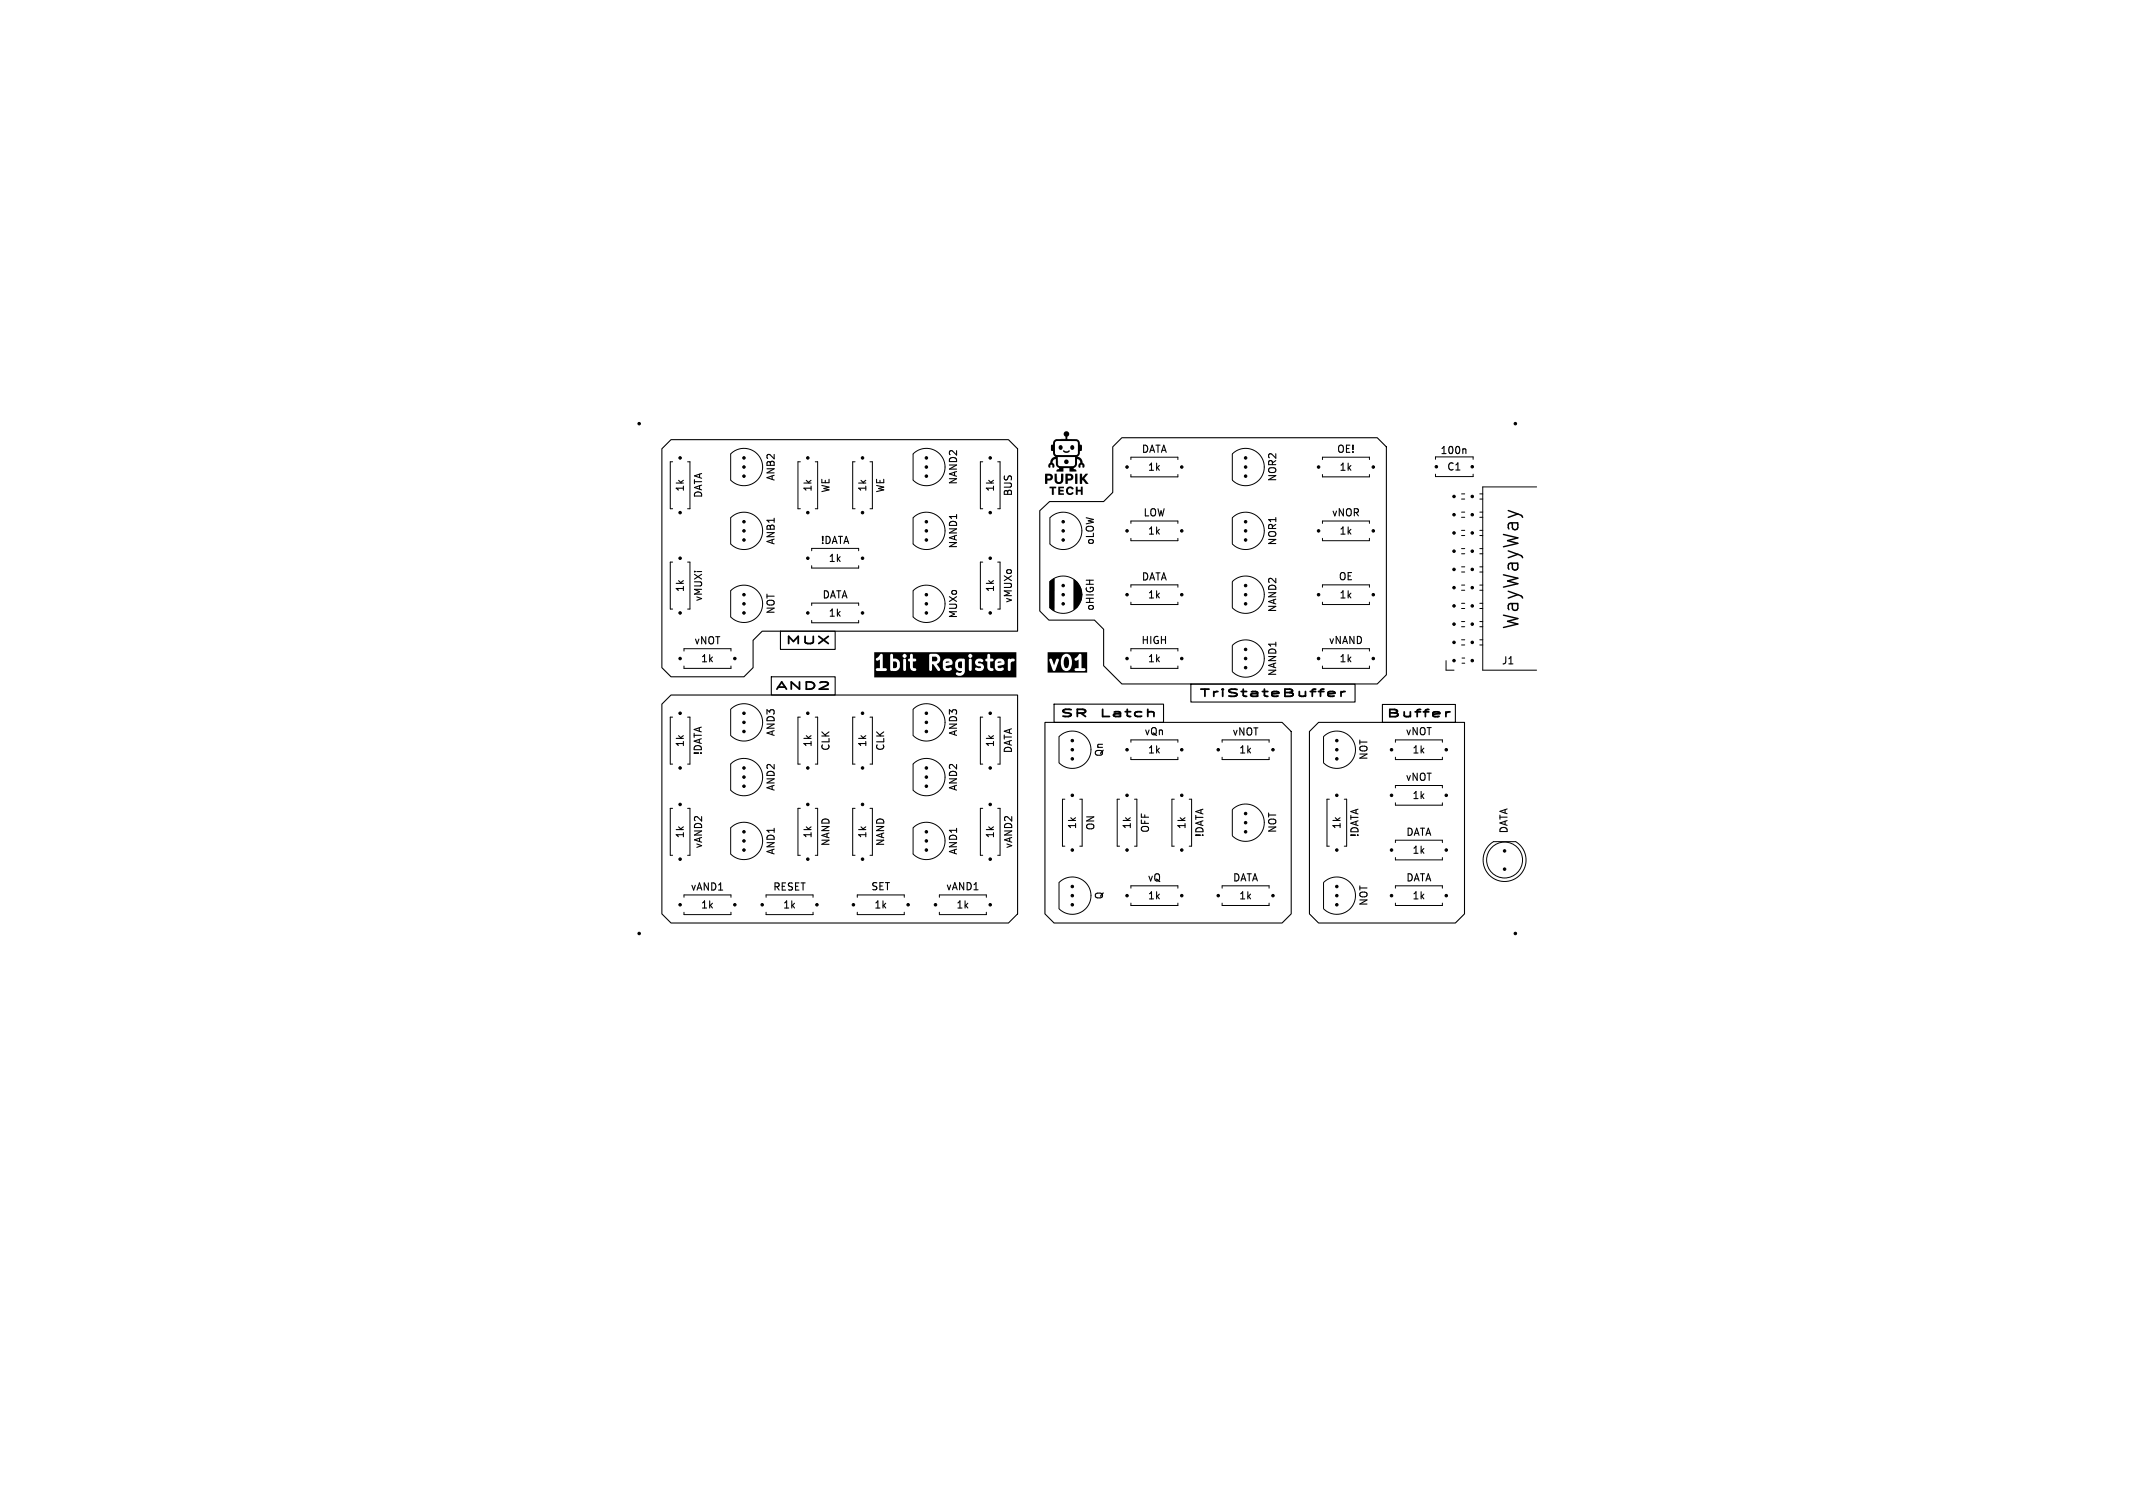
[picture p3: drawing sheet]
<svg xmlns="http://www.w3.org/2000/svg" width="297mm" height="210mm" viewBox="0 0 297 210" stroke-linecap="round" stroke-linejoin="round" font-family="sans-serif">
<defs><g id="words">
<text font-size="2.8" x="211.6" y="87.8" transform="rotate(-90 211.6 87.8)">WayWayWay</text>
<g font-size="1.4">
<text x="158.9" y="63.3">DATA</text>
<text x="159.7" y="65.8">1k</text>
<text x="186.1" y="63.3">OE!</text>
<text x="186.4" y="65.8">1k</text>
<text x="200.5" y="63.4">100n</text>
<text x="201.4" y="65.7">C1</text>
<text x="95.4" y="68.6" transform="rotate(-90 95.4 68.6)">1k</text>
<text x="98" y="69.4" transform="rotate(-90 98 69.4)">DATA</text>
<text x="108.1" y="67.1" transform="rotate(-90 108.1 67.1)">ANB2</text>
<text x="113.2" y="68.6" transform="rotate(-90 113.2 68.6)">1k</text>
<text x="115.7" y="68.7" transform="rotate(-90 115.7 68.7)">WE</text>
<text x="120.8" y="68.6" transform="rotate(-90 120.8 68.6)">1k</text>
<text x="123.3" y="68.7" transform="rotate(-90 123.3 68.7)">WE</text>
<text x="133.5" y="67.6" transform="rotate(-90 133.5 67.6)">NAND2</text>
<text x="138.6" y="68.6" transform="rotate(-90 138.6 68.6)">1k</text>
<text x="141.1" y="69.2" transform="rotate(-90 141.1 69.2)">BUS</text>
<text x="177.9" y="67.2" transform="rotate(-90 177.9 67.2)">NOR2</text>
<text x="108.1" y="76" transform="rotate(-90 108.1 76)">ANB1</text>
<text x="114.2" y="76">!DATA</text>
<text x="133.5" y="76.5" transform="rotate(-90 133.5 76.5)">NAND1</text>
<text x="152.5" y="76" transform="rotate(-90 152.5 76)">oLOW</text>
<text x="159.1" y="72.1">LOW</text>
<text x="159.7" y="74.7">1k</text>
<text x="177.9" y="76.1" transform="rotate(-90 177.9 76.1)">NOR1</text>
<text x="185.4" y="72.1">vNOR</text>
<text x="186.4" y="74.7">1k</text>
<text x="95.4" y="82.6" transform="rotate(-90 95.4 82.6)">1k</text>
<text x="98" y="83.9" transform="rotate(-90 98 83.9)">vMUXi</text>
<text x="114.4" y="83.5">DATA</text>
<text x="115.3" y="78.5">1k</text>
<text x="138.6" y="82.6" transform="rotate(-90 138.6 82.6)">1k</text>
<text x="158.9" y="81">DATA</text>
<text x="159.7" y="83.5">1k</text>
<text x="186.3" y="81">OE</text>
<text x="186.4" y="83.5">1k</text>
<text x="96.6" y="89.9">vNOT</text>
<text x="108.1" y="85.6" transform="rotate(-90 108.1 85.6)">NOT</text>
<text x="115.3" y="86.1">1k</text>
<text x="133.5" y="86.2" transform="rotate(-90 133.5 86.2)">MUXo</text>
<text x="141.1" y="84.1" transform="rotate(-90 141.1 84.1)">vMUXo</text>
<text x="152.5" y="85.2" transform="rotate(-90 152.5 85.2)">oHIGH</text>
<text x="158.8" y="89.9">HIGH</text>
<text x="177.9" y="85.4" transform="rotate(-90 177.9 85.4)">NAND2</text>
<text x="184.9" y="89.9">vNAND</text>
<text x="97.5" y="92.4">1k</text>
<text x="109.2" y="90">MUX</text>
<text x="159.7" y="92.4">1k</text>
<text x="177.9" y="94.3" transform="rotate(-90 177.9 94.3)">NAND1</text>
<text x="186.4" y="92.4">1k</text>
<text x="209" y="92.7">J1</text>
<text x="107.8" y="96.4">AND2</text>
<text x="147.5" y="100.2">SR</text>
<text x="153.2" y="100.2">Latch</text>
<text x="166.8" y="97.4">TriStateBuffer</text>
<text x="192.9" y="100.2">Buffer</text>
<text x="95.4" y="104.1" transform="rotate(-90 95.4 104.1)">1k</text>
<text x="97.9" y="105.2" transform="rotate(-90 97.9 105.2)">!DATA</text>
<text x="108.1" y="102.6" transform="rotate(-90 108.1 102.6)">AND3</text>
<text x="113.2" y="104.1" transform="rotate(-90 113.2 104.1)">1k</text>
<text x="115.7" y="104.7" transform="rotate(-90 115.7 104.7)">CLK</text>
<text x="120.8" y="104.1" transform="rotate(-90 120.8 104.1)">1k</text>
<text x="123.3" y="104.7" transform="rotate(-90 123.3 104.7)">CLK</text>
<text x="133.5" y="102.6" transform="rotate(-90 133.5 102.6)">AND3</text>
<text x="138.6" y="104.1" transform="rotate(-90 138.6 104.1)">1k</text>
<text x="141.1" y="105" transform="rotate(-90 141.1 105)">DATA</text>
<text x="153.8" y="105.5" transform="rotate(-90 153.8 105.5)">Qn</text>
<text x="159.3" y="102.6">vQn</text>
<text x="159.7" y="105.1">1k</text>
<text x="171.5" y="102.6">vNOT</text>
<text x="172.4" y="105.1">1k</text>
<text x="190.6" y="105.9" transform="rotate(-90 190.6 105.9)">NOT</text>
<text x="195.6" y="102.6">vNOT</text>
<text x="196.6" y="105.1">1k</text>
<text x="108.1" y="110.3" transform="rotate(-90 108.1 110.3)">AND2</text>
<text x="133.5" y="110.3" transform="rotate(-90 133.5 110.3)">AND2</text>
<text x="195.6" y="108.9">vNOT</text>
<text x="196.6" y="111.5">1k</text>
<text x="95.4" y="116.8" transform="rotate(-90 95.4 116.8)">1k</text>
<text x="98" y="118.3" transform="rotate(-90 98 118.3)">vAND2</text>
<text x="108.1" y="119.1" transform="rotate(-90 108.1 119.1)">AND1</text>
<text x="113.2" y="116.8" transform="rotate(-90 113.2 116.8)">1k</text>
<text x="115.7" y="117.9" transform="rotate(-90 115.7 117.9)">NAND</text>
<text x="120.8" y="116.8" transform="rotate(-90 120.8 116.8)">1k</text>
<text x="123.3" y="117.9" transform="rotate(-90 123.3 117.9)">NAND</text>
<text x="133.5" y="119.1" transform="rotate(-90 133.5 119.1)">AND1</text>
<text x="138.6" y="116.8" transform="rotate(-90 138.6 116.8)">1k</text>
<text x="141.1" y="118.3" transform="rotate(-90 141.1 118.3)">vAND2</text>
<text x="150" y="115.6" transform="rotate(-90 150 115.6)">1k</text>
<text x="152.6" y="115.7" transform="rotate(-90 152.6 115.7)">ON</text>
<text x="157.7" y="115.6" transform="rotate(-90 157.7 115.6)">1k</text>
<text x="160.2" y="116.1" transform="rotate(-90 160.2 116.1)">OFF</text>
<text x="165.3" y="115.6" transform="rotate(-90 165.3 115.6)">1k</text>
<text x="167.8" y="116.7" transform="rotate(-90 167.8 116.7)">!DATA</text>
<text x="177.9" y="116.1" transform="rotate(-90 177.9 116.1)">NOT</text>
<text x="186.9" y="115.6" transform="rotate(-90 186.9 115.6)">1k</text>
<text x="189.4" y="116.7" transform="rotate(-90 189.4 116.7)">!DATA</text>
<text x="195.7" y="116.6">DATA</text>
<text x="196.6" y="119.1">1k</text>
<text x="210.1" y="116.2" transform="rotate(-90 210.1 116.2)">DATA</text>
<text x="96.1" y="124.2">vAND1</text>
<text x="107.6" y="124.2">RESET</text>
<text x="121.2" y="124.2">SET</text>
<text x="131.6" y="124.2">vAND1</text>
<text x="153.8" y="125.4" transform="rotate(-90 153.8 125.4)">Q</text>
<text x="159.7" y="123">vQ</text>
<text x="159.7" y="125.5">1k</text>
<text x="171.6" y="123">DATA</text>
<text x="172.4" y="125.5">1k</text>
<text x="195.7" y="123">DATA</text>
<text x="196.6" y="125.5">1k</text>
<text x="97.5" y="126.7">1k</text>
<text x="108.9" y="126.7">1k</text>
<text x="121.6" y="126.7">1k</text>
<text x="133.1" y="126.7">1k</text>
<text x="190.6" y="126.3" transform="rotate(-90 190.6 126.3)">NOT</text>
</g>
</g></defs>
<path d="M92.2 62.5l1.2-1.3h47l1.3 1.3v25.4h-35.6l-1.2 1.3v3.8l-1.3 1.3h-10.2l-1.2-1.3zM144.8 71.1l1.3-1.2h7.6l1.2-1.3v-6.4l1.3-1.2h35.6l1.2 1.2v31.8l-1.2 1.3h-35.6l-2.5-2.6v-5.1l-1.3-1.2h-6.4l-1.2-1.3zM203.8 62.5l.3 .1v.6M92.2 98.1l1.2-1.3h48.3v30.5l-1.3 1.2h-47l-1.2-1.2zM107.4 94.3h8.9v2.5h-8.9zM108.7 87.9h7.6v2.5h-7.6zM146.8 98.1h15.2v2.5h-15.2zM165.8 95.3h22.9v2.5h-22.9zM192.5 98.1h10.1v2.5h-10.1zM145.5 100.6h33l1.3 1.3v25.4l-1.3 1.2h-31.7l-1.3-1.2zM182.3 101.9l1.3-1.3h20.3v26.7l-1.3 1.2h-19l-1.3-1.2z" fill="none" stroke="#000" stroke-width=".15"/>
<g fill="#000">
<path d="M145.5 66a.83 .83 0 0 1 1.1 .4 .59 .59 0 0 1-.8 .5v.3a.18 .18 0 0 1-.2 .2 .18 .18 0 0 1-.1-.3v-.5h.5a.21 .21 0 0 0 .3-.2 .21 .21 0 0 0-.3-.2h-.2v.4h-.3zM146.1 67.8h.8a.13 .13 0 0 1 .2 .1 .13 .13 0 0 1-.2 .1h-.2v.9h-.2v-.9h-.3zM147.5 62.1a.31 .31 0 0 1 .5 0 .31 .31 0 0 1-.2 .5 .31 .31 0 0 1-.4-.3zM146.8 66h.3l.1 .9a.3 .3 0 0 0 .2 .2 .3 .3 0 0 0 .3-.2v-.8a.18 .18 0 0 1 .3-.1 .18 .18 0 0 1 .1 .2v.1a.77 .77 0 0 1-.8 1.1 .7 .7 0 0 1-.5-1zM147.4 67.8h.7v.2h-.5v.2h.5v.3h-.5v.2h.5v.2h-.7zM148 62.7h.1a.74 .74 0 0 0 .8 0 .47 .47 0 0 1-.3 .4 .47 .47 0 0 1-.5-.2zM146.8 61.3l.3-.1 1.3-.1v-.3a.39 .39 0 0 1-.2-.6 .39 .39 0 0 1 .6 0 .39 .39 0 0 1-.2 .6v.3l.8 .1a.72 .72 0 0 1 1 .7h.2v.2a.62 .62 0 0 1-.1 .7h-.1l-.1 .5-.2 .3a.94 .94 0 0 1 .7 .9 .34 .34 0 0 1 .2 .3 .34 .34 0 0 1-.2 .3l-.1-.1a.17 .17 0 0 0 0-.3 .17 .17 0 0 0-.3 .1 .17 .17 0 0 0 .1 .2 .18 .18 0 0 1-.3 .1 .18 .18 0 0 1-.1-.3l.1-.1a.4 .4 0 0 0 .2-.5 .4 .4 0 0 0-.4-.3v.5a.83 .83 0 0 1-.5 .9h.1a.2 .2 0 0 1 .3 .2 .2 .2 0 0 1-.3 .2h-.7v-.5h-.8v.5h-.8a.18 .18 0 0 1-.2-.2 .18 .18 0 0 1 .2-.2h.2v-.1a.71 .71 0 0 1-.5-.9v-.4a.39 .39 0 0 0-.4 .3 .39 .39 0 0 0 .2 .5v.1a.2 .2 0 0 1 0 .3 .2 .2 0 0 1-.3 0 .2 .2 0 0 1 0-.3 .19 .19 0 0 0-.3 0 .19 .19 0 0 0 .1 .3h-.1a.43 .43 0 0 1 0-.7 .8 .8 0 0 1 .6-.7h.5v1a.51 .51 0 0 0 .7 .2h.5a1.34 1.34 0 0 0 1.1-.1l.1-1.1h-2.9l.2-.1-.3-.3-.1-.5-.2-.1-.1-.3h.6v.5a.4 .4 0 0 0 .1 .4 .4 .4 0 0 0 .5 .1h2.4l.2-.2v-.8a1 1 0 0 0-.1-.9l-2.9-.1-.2 .2v.8h-.6l.1-.5a.26 .26 0 0 0 .2-.3zM148.4 66a.82 .82 0 0 1 1.1 .4 .49 .49 0 0 1-.6 .5h-.2v.3a.16 .16 0 0 1-.2 .2 .16 .16 0 0 1-.1-.2l-.1-.6h.7a.22 .22 0 0 0 .1-.2 .22 .22 0 0 0-.3-.2h-.1v.4h-.4zM148.6 67.9a.46 .46 0 0 1 .5-.2 .46 .46 0 0 1 .3 .4l-.1 .1a.33 .33 0 0 0-.4-.2 .33 .33 0 0 0-.1 .5 .33 .33 0 0 0 .4 .1l.1-.1 .1 .1a.52 .52 0 0 1-.6 .3 .52 .52 0 0 1-.4-.6zM149.7 66h.3v1.1a.19 .19 0 0 1-.1 .3 .19 .19 0 0 1-.2-.3zM149.8 67.8h.3v.4h.4v-.4h.3v1.1h-.3v-.4h-.4v.4h-.3zM150.4 66h.3v.5l.2-.3a.45 .45 0 0 1 .6-.2l-.5 .6 .6 .8h-.4l-.4-.6-.1 .3a.18 .18 0 0 1-.2 .3 .18 .18 0 0 1-.1-.3z"/>
<path d="M124.3 92.1h.4l.2 .2v.5l-.2 .2h-.4zM129.8 91.4l.6 .1 .1 .2v.3l-.2 .1h-.5zM131.7 92.2l.4-.1 .1 .1-.5 .1zM133.5 92.2l.1-.1h.3v.9h-.3l-.1-.1zM139 92.2l.3-.1 .2 .1-.6 .1zM121.7 90.8h19.8v3.5h-19.8v-2.5h.3l.1 .2 .4-.2v1.2l-.4 .1a.2 .2 0 0 0-.1 .2 .2 .2 0 0 0 .1 .1h1.2a.2 .2 0 0 0 .2-.2 .2 .2 0 0 0-.2-.2h-.4v-1.8h1l.1 2.2h.1h.7l.4-.2 .1-.3v-.6l-.2-.4h.7v1.3a.2 .2 0 0 0 .2 .2 .2 .2 0 0 0 .2-.2v-1.3h.2l.1 .2h.2v.9l.1 .3 .3 .1h.3a.2 .2 0 0 0 .2-.2 .2 .2 0 0 0-.2-.2l-.3-.1v-.8h.3a.2 .2 0 0 0 .2-.2 .2 .2 0 0 0-.2-.2h-.3v-.5h2.3v2a.2 .2 0 0 0 .2 .2 .2 .2 0 0 0 .2-.2v-.7h.1l.7 .9a.2 .2 0 0 0 .3 0 .2 .2 0 0 0 0-.3l-.5-.6 .4-.3h.5v.8l.2 .3 .3 .1 .6-.1a.2 .2 0 0 0 .1-.2 .2 .2 0 0 0-.2-.1h-.5l-.1-.3 .8-.1 .1-.3h.4v.6l.1 .3 .4 .2h.4l-.2 .3-.4-.1a.2 .2 0 0 0-.2 .1 .2 .2 0 0 0 .1 .3l.6 .1 .4-.3 .1-.3v-1.6h.6v1.3a.2 .2 0 0 0 .2 .2 .2 .2 0 0 0 .2-.2v-1h.5l.1 .4 .6 .2 .1 .1-.1 .1h-.5a.2 .2 0 0 0-.2 .1 .2 .2 0 0 0 .1 .2l.6 .1 .4-.1 .1-.3-.1-.4-.3-.2h-.3l-.1-.2 .1-.1 .5 .1 .1-.1v-.2h.3l.1 .2h.2v.9l.1 .3 .3 .1h.2a.2 .2 0 0 0 .2-.2 .2 .2 0 0 0-.2-.2l-.2-.1v-.7h.6v.8l.2 .3 .3 .1 .7-.1a.2 .2 0 0 0 .1-.2 .2 .2 0 0 0-.3-.1h-.4l-.2-.3 .9-.2 .1-.3-.1-.3h.5v1.4a.2 .2 0 0 0 .2 .1 .2 .2 0 0 0 .2-.2v-.9l.1-.1 .3-.1a.2 .2 0 0 0 .2-.2 .2 .2 0 0 0-.2-.2l-.4 .1-.2-.1-.2 .2h-.5l-.4-.2h-.4l-.3 .2-.2 .3h-.6v-.1h.3a.2 .2 0 0 0 .1-.2 .2 .2 0 0 0-.2-.2h-.2v-.5a.2 .2 0 0 0-.2-.2 .2 .2 0 0 0-.2 .2v.5l-.3 .2-1-.2-.3 .2-.1 .3h-.5v-.3a.2 .2 0 0 0-.2-.2 .2 .2 0 0 0-.2 .2h-.6l-.1-.2h-.7l-.3 .3-.2 .3h-.4l-.1-.4-.3-.2h-.4l-.3 .2-.2 .3h-.5l.1-.6-.1-.3h4v.1a.29 .29 0 0 0 .5 .2 .29 .29 0 0 0 0-.5 .29 .29 0 0 0-.5 .2h-4l-.5-.3-.8 .1-.1 .1h-2.3a.2 .2 0 0 0-.2-.1 .2 .2 0 0 0-.2 .1v.5l-.3 .2h-.2l-.3-.2-.1 .2h-.7l-.3-.2h-.5v-.4h1.4v.1a.29 .29 0 0 0 .4 .2 .29 .29 0 0 0 0-.5 .29 .29 0 0 0-.4 .2l-1.4-.1a.2 .2 0 0 0-.2-.2 .2 .2 0 0 0-.2 .2h-1v-.1h-.2l-.7 .7h-.3zM148.3 91.5l.2-.1a1.1 1.1 0 0 1 0 1.6h-.1a1.18 1.18 0 0 1-.1-1.5zM145.9 90.8h5.5v2.9h-5.5v-1.8h.2l.6 1.5h.2l.5-1.4h.3v.5l.2 .7 .4 .2h.3l.3-.1 .2-.3 .2-.5-.1-.7h.4l.2 .2 .4-.2v1.2h-.4a.2 .2 0 0 0-.2 .2 .2 .2 0 0 0 .2 .2h1.2a.2 .2 0 0 0 .2-.2 .2 .2 0 0 0-.2-.2h-.4v-1.8l-.2-.1h-.2l-.6 .7h-.4l-.3-.6-.6-.1-.4 .2-.2 .7h-.3a.2 .2 0 0 0-.1-.3 .2 .2 0 0 0-.2 .1l-.3 .9-.3-.9a.2 .2 0 0 0-.3-.1 .2 .2 0 0 0-.1 .2h-.2z"/>
<circle cx="148.5" cy="64.3" r=".32"/>
<circle cx="149.3" cy="62.3" r=".31"/>
</g>
<path d="M160.1 99.1l.6 .2v.5M184.9 96.6l1-.1v-.1a.76 .76 0 0 0-1 0v.4a.83 .83 0 0 0 .9 .1M186.7 96.3v.7M187.3 96.3l-.4 .1-.2 .1M201.3 99.1v.7M201.9 99.1l-.4 .1-.2 .1" fill="none" stroke="#000" stroke-width=".25"/>
<g fill="none" stroke="#000" stroke-width=".14">
<path d="M93.7 64.3h-.4v6.6h.4M93.7 78.3h-.4v6.5h.4M95.7 64.3h.4v6.6h-.4M95.7 78.3h.4v6.5h-.4M101.7 63.2v3.6M101.7 72.1v3.6M101.8 72.1a2.6 2.6 0 0 1 3.6 0 2.6 2.6 0 0 1 0 3.7 2.6 2.6 0 0 1-3.6 0M101.8 63.2a2.6 2.6 0 0 1 3.6 0 2.6 2.6 0 0 1 0 3.7 2.6 2.6 0 0 1-3.6 0M111.4 64.3h-.3v6.6h.3M113 76.7v-.3h6.6v.3M113 78.8v.3h6.6v-.3M113.5 64.3h.4v6.6h-.4"/>
<path d="M119.1 64.3h-.4v6.6h.4M121.1 64.3h.4v6.6h-.4M127.1 63.2v3.6M127.1 72.1v3.6M127.2 72.1a2.6 2.6 0 0 1 3.6 0 2.6 2.6 0 0 1 0 3.7 2.6 2.6 0 0 1-3.6 0M127.2 63.2a2.6 2.6 0 0 1 3.6 0 2.6 2.6 0 0 1 0 3.7 2.6 2.6 0 0 1-3.6 0M136.8 64.3h-.3v6.6h.3M136.8 78.3h-.3v6.5h.3M138.9 64.3h.4v6.6h-.4M138.9 78.3h.4v6.5h-.4M146.2 72.1v3.6M146.2 72.1a2.6 2.6 0 0 1 3.7 0 2.6 2.6 0 0 1 0 3.7 2.6 2.6 0 0 1-3.7 0"/>
<path d="M157.5 64v-.3h6.5v.3M157.5 66.1v.3h6.5v-.3M157.5 72.9v-.3h6.5v.3M157.5 75v.3h6.5v-.3M171.6 63.2v3.6M171.6 72.1v3.6M171.6 63.2a2.6 2.6 0 0 1 3.7 0 2.6 2.6 0 0 1 0 3.7 2.6 2.6 0 0 1-3.7 0M171.6 72.1a2.6 2.6 0 0 1 3.7 0 2.6 2.6 0 0 1 0 3.7 2.6 2.6 0 0 1-3.7 0M184.1 64v-.3h6.6v.3M184.1 66.1v.3h6.6v-.3M184.1 72.9v-.3h6.6v.3M184.1 75v.3h6.6v-.3"/>
<path d="M199.9 64v-.4h5.2v.4M199.9 66v.4h5.2v-.4M203.5 68.8h.4M203.5 69.5h.4M203.5 71.3h.4M203.5 72h.4M203.5 73.9h.4M203.5 74.6h.4M203.5 76.4h.4M203.5 77.1h.4M203.5 78.9h.4M203.5 79.7h.4"/>
<path d="M206 68.8h.5M206 69.5h.5M206 71.3h.5M206 72h.5M206 73.9h.5M206 74.6h.5M206 76.4h.5M206 77.1h.5M206 78.9h.5M206 79.7h.5M214 67.8h-7.5v25.5h7.5M93.7 99.9h-.4v6.5h.4"/>
<path d="M95.2 90.7v-.4h6.6v.4M95.2 92.8v.3h6.6v-.3M95.7 99.9h.4v6.5h-.4M101.7 82.3v3.6M101.7 98.8v3.6M101.8 98.8a2.6 2.6 0 0 1 3.6 0 2.6 2.6 0 0 1 0 3.6 2.6 2.6 0 0 1-3.6 0M101.8 82.3a2.6 2.6 0 0 1 3.6 0 2.6 2.6 0 0 1 0 3.6 2.6 2.6 0 0 1-3.6 0M111.4 99.9h-.3v6.5h.3M113 84.3v-.3h6.6v.3M113 86.4v.3h6.6v-.3M113.5 99.9h.4v6.5h-.4M119.1 99.9h-.4v6.5h.4"/>
<path d="M121.1 99.9h.4v6.5h-.4M127.1 82.3v3.6M127.1 98.8v3.6M127.2 82.3a2.6 2.6 0 0 1 3.6 0 2.6 2.6 0 0 1 0 3.6 2.6 2.6 0 0 1-3.6 0M127.2 98.8a2.6 2.6 0 0 1 3.6 0 2.6 2.6 0 0 1 0 3.6 2.6 2.6 0 0 1-3.6 0M136.8 99.9h-.3v6.5h.3M138.9 99.9h.4v6.5h-.4M146.2 81v3.6M146.2 81a2.6 2.6 0 0 1 3.7 0 2.6 2.6 0 0 1 0 3.7 2.6 2.6 0 0 1-3.7 0M157.5 81.8v-.3h6.5v.3M157.5 83.9v.3h6.5v-.3M157.5 90.7v-.4h6.5v.4"/>
<path d="M157.5 92.8v.3h6.5v-.3M171.6 81v3.6M171.6 89.9v3.6M171.6 81a2.6 2.6 0 0 1 3.7 0 2.6 2.6 0 0 1 0 3.7 2.6 2.6 0 0 1-3.7 0M171.6 89.9a2.6 2.6 0 0 1 3.7 0 2.6 2.6 0 0 1 0 3.6 2.6 2.6 0 0 1-3.7 0M184.1 81.8v-.3h6.6v.3M184.1 83.9v.3h6.6v-.3M184.1 90.7v-.4h6.6v.4M184.1 92.8v.3h6.6v-.3M201.4 92v1.3h1.1M203.5 81.5h.4M203.5 82.2h.4"/>
<path d="M203.5 84h.4M203.5 84.7h.4M203.5 86.6h.4M203.5 87.3h.4M203.5 89.1h.4M203.5 89.8h.4M203.6 91.6h.3M203.6 92.4h.3M206 81.5h.5M206 82.2h.5M206 84h.5M206 84.7h.5"/>
<path d="M206 86.6h.5M206 87.3h.5M206 89.1h.5M206 89.8h.5M93.7 112.6h-.4v6.5h.4M95.7 112.6h.4v6.5h-.4M101.7 106.4v3.6M101.7 115.3v3.6M101.8 106.4a2.6 2.6 0 0 1 3.6 0 2.6 2.6 0 0 1 0 3.7 2.6 2.6 0 0 1-3.6 0M101.8 115.3a2.6 2.6 0 0 1 3.6 0 2.6 2.6 0 0 1 0 3.6 2.6 2.6 0 0 1-3.6 0M111.4 112.6h-.3v6.5h.3M113.5 112.6h.4v6.5h-.4"/>
<path d="M119.1 112.6h-.4v6.5h.4M121.1 112.6h.4v6.5h-.4M127.1 106.4v3.6M127.1 115.3v3.6M127.2 115.3a2.6 2.6 0 0 1 3.6 0 2.6 2.6 0 0 1 0 3.6 2.6 2.6 0 0 1-3.6 0M127.2 106.4a2.6 2.6 0 0 1 3.6 0 2.6 2.6 0 0 1 0 3.7 2.6 2.6 0 0 1-3.6 0M136.8 112.6h-.3v6.5h.3M138.9 112.6h.4v6.5h-.4M147.5 102.6v3.6M147.5 102.6a2.6 2.6 0 0 1 3.6 0 2.6 2.6 0 0 1 0 3.6 2.6 2.6 0 0 1-3.6 0M148.3 111.3h-.4v6.5h.4M150.3 111.3h.4v6.5h-.4"/>
<path d="M155.9 111.3h-.3v6.5h.3M157.5 103.4v-.4h6.5v.4M157.5 105.5v.3h6.5v-.3M158 111.3h.3v6.5h-.3M163.5 111.3h-.3v6.5h.3M165.6 111.3h.3v6.5h-.3M170.2 103.4v-.4h6.5v.4M170.2 105.5v.3h6.5v-.3M171.6 112.8v3.6M171.6 112.7a2.6 2.6 0 0 1 3.7 0 2.6 2.6 0 0 1 0 3.7 2.6 2.6 0 0 1-3.7 0M184.3 102.6v3.6M184.3 102.6a2.6 2.6 0 0 1 3.7 0 2.6 2.6 0 0 1 0 3.6 2.6 2.6 0 0 1-3.7 0"/>
<path d="M185.1 111.3h-.3v6.5h.3M187.2 111.3h.3v6.5h-.3M194.3 103.4v-.4h6.5v.4M194.3 105.5v.3h6.5v-.3M194.3 109.7v-.3h6.5v.3M194.3 111.8v.3h6.5v-.3M194.3 117.3v-.3h6.5v.3M194.3 119.4v.4h6.5v-.4M207.3 117.7l.7-.5h3a2.99 2.99 0 0 1 .9 4.3 2.99 2.99 0 0 1-4.3 .6 2.99 2.99 0 0 1-.3-4.4zM95.2 125v-.4h6.6v.4M95.2 127v.4h6.6v-.4M106.7 125v-.4h6.5v.4"/>
<path d="M106.7 127v.4h6.5v-.4M119.4 125v-.4h6.5v.4M119.4 127v.4h6.5v-.4M130.8 125v-.4h6.5v.4M130.8 127v.4h6.5v-.4M147.5 122.9v3.6M147.5 122.9a2.6 2.6 0 0 1 3.6 0 2.6 2.6 0 0 1 0 3.7 2.6 2.6 0 0 1-3.6 0M157.5 123.7v-.3h6.5v.3M157.5 125.8v.3h6.5v-.3M170.2 123.7v-.3h6.5v.3M170.2 125.8v.3h6.5v-.3M184.3 122.9v3.6"/>
<path d="M184.3 122.9a2.6 2.6 0 0 1 3.7 0 2.6 2.6 0 0 1 0 3.7 2.6 2.6 0 0 1-3.7 0M194.3 123.7v-.3h6.5v.3M194.3 125.8v.3h6.5v-.3"/>
<circle cx="209.5" cy="119.8" r="2.5"/>
</g>
<g fill="#000" stroke="#000" stroke-width=".14">
<path d="M146.2 81l.6-.4v4.4l-.6-.4zM149.5 80.7a2.48 2.48 0 0 1 0 4.2z"/>
<circle cx="89" cy="59" r=".18"/>
<circle cx="211" cy="59" r=".18"/>
<circle cx="94.7" cy="77.7" r=".17"/>
<circle cx="94.7" cy="63.8" r=".17"/>
<circle cx="94.7" cy="71.4" r=".17"/>
<circle cx="103.6" cy="66.3" r=".17"/>
<circle cx="103.6" cy="73.9" r=".17"/>
<circle cx="103.6" cy="65" r=".17"/>
<circle cx="103.6" cy="72.7" r=".17"/>
<circle cx="103.6" cy="75.2" r=".17"/>
<circle cx="103.6" cy="63.8" r=".17"/>
<circle cx="112.5" cy="63.8" r=".17"/>
<circle cx="112.5" cy="71.4" r=".17"/>
<circle cx="112.5" cy="77.7" r=".17"/>
<circle cx="120.1" cy="71.4" r=".17"/>
<circle cx="120.1" cy="63.8" r=".17"/>
<circle cx="120.1" cy="77.7" r=".17"/>
<circle cx="129" cy="75.2" r=".17"/>
<circle cx="129" cy="73.9" r=".17"/>
<circle cx="129" cy="65" r=".17"/>
<circle cx="129" cy="72.7" r=".17"/>
<circle cx="129" cy="66.3" r=".17"/>
<circle cx="129" cy="63.8" r=".17"/>
<circle cx="137.9" cy="77.7" r=".17"/>
<circle cx="137.9" cy="71.4" r=".17"/>
<circle cx="137.9" cy="63.8" r=".17"/>
<circle cx="148" cy="72.7" r=".17"/>
<circle cx="148" cy="75.2" r=".17"/>
<circle cx="148" cy="73.9" r=".17"/>
<circle cx="156.9" cy="65" r=".17"/>
<circle cx="156.9" cy="73.9" r=".17"/>
<circle cx="164.6" cy="73.9" r=".17"/>
<circle cx="164.6" cy="65" r=".17"/>
<circle cx="173.4" cy="75.2" r=".17"/>
<circle cx="173.4" cy="65" r=".17"/>
<circle cx="173.4" cy="73.9" r=".17"/>
<circle cx="173.4" cy="63.8" r=".17"/>
<circle cx="173.4" cy="66.3" r=".17"/>
<circle cx="173.4" cy="72.7" r=".17"/>
<circle cx="183.6" cy="73.9" r=".17"/>
<circle cx="183.6" cy="65" r=".17"/>
<circle cx="191.2" cy="73.9" r=".17"/>
<circle cx="191.2" cy="65" r=".17"/>
<circle cx="200" cy="65" r=".17"/>
<circle cx="202.5" cy="79.3" r=".17"/>
<circle cx="202.5" cy="74.2" r=".17"/>
<circle cx="202.5" cy="71.7" r=".17"/>
<circle cx="202.5" cy="76.8" r=".17"/>
<circle cx="202.5" cy="69.1" r=".17"/>
<circle cx="205" cy="65" r=".17"/>
<circle cx="205" cy="74.2" r=".17"/>
<circle cx="205" cy="71.7" r=".17"/>
<circle cx="205" cy="69.1" r=".17"/>
<circle cx="205" cy="79.3" r=".17"/>
<circle cx="205" cy="76.8" r=".17"/>
<circle cx="94.7" cy="91.7" r=".17"/>
<circle cx="94.7" cy="99.3" r=".17"/>
<circle cx="94.7" cy="85.4" r=".17"/>
<circle cx="102.3" cy="91.7" r=".17"/>
<circle cx="103.6" cy="99.3" r=".17"/>
<circle cx="103.6" cy="82.8" r=".17"/>
<circle cx="103.6" cy="84.1" r=".17"/>
<circle cx="103.6" cy="85.4" r=".17"/>
<circle cx="112.5" cy="85.4" r=".17"/>
<circle cx="112.5" cy="99.3" r=".17"/>
<circle cx="120.1" cy="85.4" r=".17"/>
<circle cx="120.1" cy="99.3" r=".17"/>
<circle cx="129" cy="85.4" r=".17"/>
<circle cx="129" cy="84.1" r=".17"/>
<circle cx="129" cy="82.8" r=".17"/>
<circle cx="129" cy="99.3" r=".17"/>
<circle cx="137.9" cy="85.4" r=".17"/>
<circle cx="137.9" cy="99.3" r=".17"/>
<circle cx="148" cy="84.1" r=".17"/>
<circle cx="148" cy="81.5" r=".17"/>
<circle cx="148" cy="82.8" r=".17"/>
<circle cx="156.9" cy="91.7" r=".17"/>
<circle cx="156.9" cy="82.8" r=".17"/>
<circle cx="164.6" cy="82.8" r=".17"/>
<circle cx="164.6" cy="91.7" r=".17"/>
<circle cx="173.4" cy="90.4" r=".17"/>
<circle cx="173.4" cy="93" r=".17"/>
<circle cx="173.4" cy="81.5" r=".17"/>
<circle cx="173.4" cy="82.8" r=".17"/>
<circle cx="173.4" cy="91.7" r=".17"/>
<circle cx="173.4" cy="84.1" r=".17"/>
<circle cx="183.6" cy="91.7" r=".17"/>
<circle cx="183.6" cy="82.8" r=".17"/>
<circle cx="191.2" cy="91.7" r=".17"/>
<circle cx="191.2" cy="82.8" r=".17"/>
<circle cx="202.5" cy="89.5" r=".17"/>
<circle cx="202.5" cy="81.8" r=".17"/>
<circle cx="202.5" cy="92" r=".17"/>
<circle cx="202.5" cy="86.9" r=".17"/>
<circle cx="202.5" cy="84.4" r=".17"/>
<circle cx="205" cy="84.4" r=".17"/>
<circle cx="205" cy="92" r=".17"/>
<circle cx="205" cy="89.5" r=".17"/>
<circle cx="205" cy="86.9" r=".17"/>
<circle cx="205" cy="81.8" r=".17"/>
<circle cx="94.7" cy="106.9" r=".17"/>
<circle cx="94.7" cy="119.6" r=".17"/>
<circle cx="94.7" cy="112" r=".17"/>
<circle cx="103.6" cy="101.9" r=".17"/>
<circle cx="103.6" cy="117.1" r=".17"/>
<circle cx="103.6" cy="109.5" r=".17"/>
<circle cx="103.6" cy="118.4" r=".17"/>
<circle cx="103.6" cy="100.6" r=".17"/>
<circle cx="103.6" cy="108.2" r=".17"/>
<circle cx="103.6" cy="115.8" r=".17"/>
<circle cx="103.6" cy="106.9" r=".17"/>
<circle cx="112.5" cy="106.9" r=".17"/>
<circle cx="112.5" cy="112" r=".17"/>
<circle cx="112.5" cy="119.6" r=".17"/>
<circle cx="120.1" cy="119.6" r=".17"/>
<circle cx="120.1" cy="112" r=".17"/>
<circle cx="120.1" cy="106.9" r=".17"/>
<circle cx="129" cy="106.9" r=".17"/>
<circle cx="129" cy="101.9" r=".17"/>
<circle cx="129" cy="115.8" r=".17"/>
<circle cx="129" cy="100.6" r=".17"/>
<circle cx="129" cy="118.4" r=".17"/>
<circle cx="129" cy="109.5" r=".17"/>
<circle cx="129" cy="117.1" r=".17"/>
<circle cx="129" cy="108.2" r=".17"/>
<circle cx="137.9" cy="112" r=".17"/>
<circle cx="137.9" cy="119.6" r=".17"/>
<circle cx="137.9" cy="106.9" r=".17"/>
<circle cx="149.3" cy="118.4" r=".17"/>
<circle cx="149.3" cy="105.7" r=".17"/>
<circle cx="149.3" cy="110.8" r=".17"/>
<circle cx="149.3" cy="104.4" r=".17"/>
<circle cx="149.3" cy="103.1" r=".17"/>
<circle cx="156.9" cy="110.8" r=".17"/>
<circle cx="156.9" cy="104.4" r=".17"/>
<circle cx="156.9" cy="118.4" r=".17"/>
<circle cx="164.6" cy="118.4" r=".17"/>
<circle cx="164.6" cy="110.8" r=".17"/>
<circle cx="164.6" cy="104.4" r=".17"/>
<circle cx="169.6" cy="104.4" r=".17"/>
<circle cx="173.4" cy="113.3" r=".17"/>
<circle cx="173.4" cy="115.8" r=".17"/>
<circle cx="173.4" cy="114.6" r=".17"/>
<circle cx="177.3" cy="104.4" r=".17"/>
<circle cx="186.1" cy="103.1" r=".17"/>
<circle cx="186.1" cy="104.4" r=".17"/>
<circle cx="186.1" cy="118.4" r=".17"/>
<circle cx="186.1" cy="105.7" r=".17"/>
<circle cx="186.1" cy="110.8" r=".17"/>
<circle cx="193.8" cy="118.4" r=".17"/>
<circle cx="193.8" cy="104.4" r=".17"/>
<circle cx="193.8" cy="110.8" r=".17"/>
<circle cx="201.4" cy="110.8" r=".17"/>
<circle cx="201.4" cy="104.4" r=".17"/>
<circle cx="201.4" cy="118.4" r=".17"/>
<circle cx="209.5" cy="118.5" r=".18"/>
<circle cx="89" cy="130" r=".17"/>
<circle cx="94.7" cy="126" r=".17"/>
<circle cx="102.3" cy="126" r=".17"/>
<circle cx="106.1" cy="126" r=".17"/>
<circle cx="113.8" cy="126" r=".17"/>
<circle cx="118.8" cy="126" r=".17"/>
<circle cx="126.5" cy="126" r=".17"/>
<circle cx="130.3" cy="126" r=".17"/>
<circle cx="137.9" cy="126" r=".17"/>
<circle cx="149.3" cy="123.5" r=".17"/>
<circle cx="149.3" cy="126" r=".17"/>
<circle cx="149.3" cy="124.7" r=".17"/>
<circle cx="156.9" cy="124.7" r=".17"/>
<circle cx="164.6" cy="124.7" r=".17"/>
<circle cx="169.6" cy="124.7" r=".17"/>
<circle cx="177.3" cy="124.7" r=".17"/>
<circle cx="186.1" cy="123.5" r=".17"/>
<circle cx="186.1" cy="126" r=".17"/>
<circle cx="186.1" cy="124.7" r=".17"/>
<circle cx="193.8" cy="124.7" r=".17"/>
<circle cx="201.4" cy="124.7" r=".17"/>
<circle cx="209.5" cy="121" r=".18"/>
<circle cx="211" cy="130" r=".17"/>
</g>
<use href="#words"/>
</svg>
